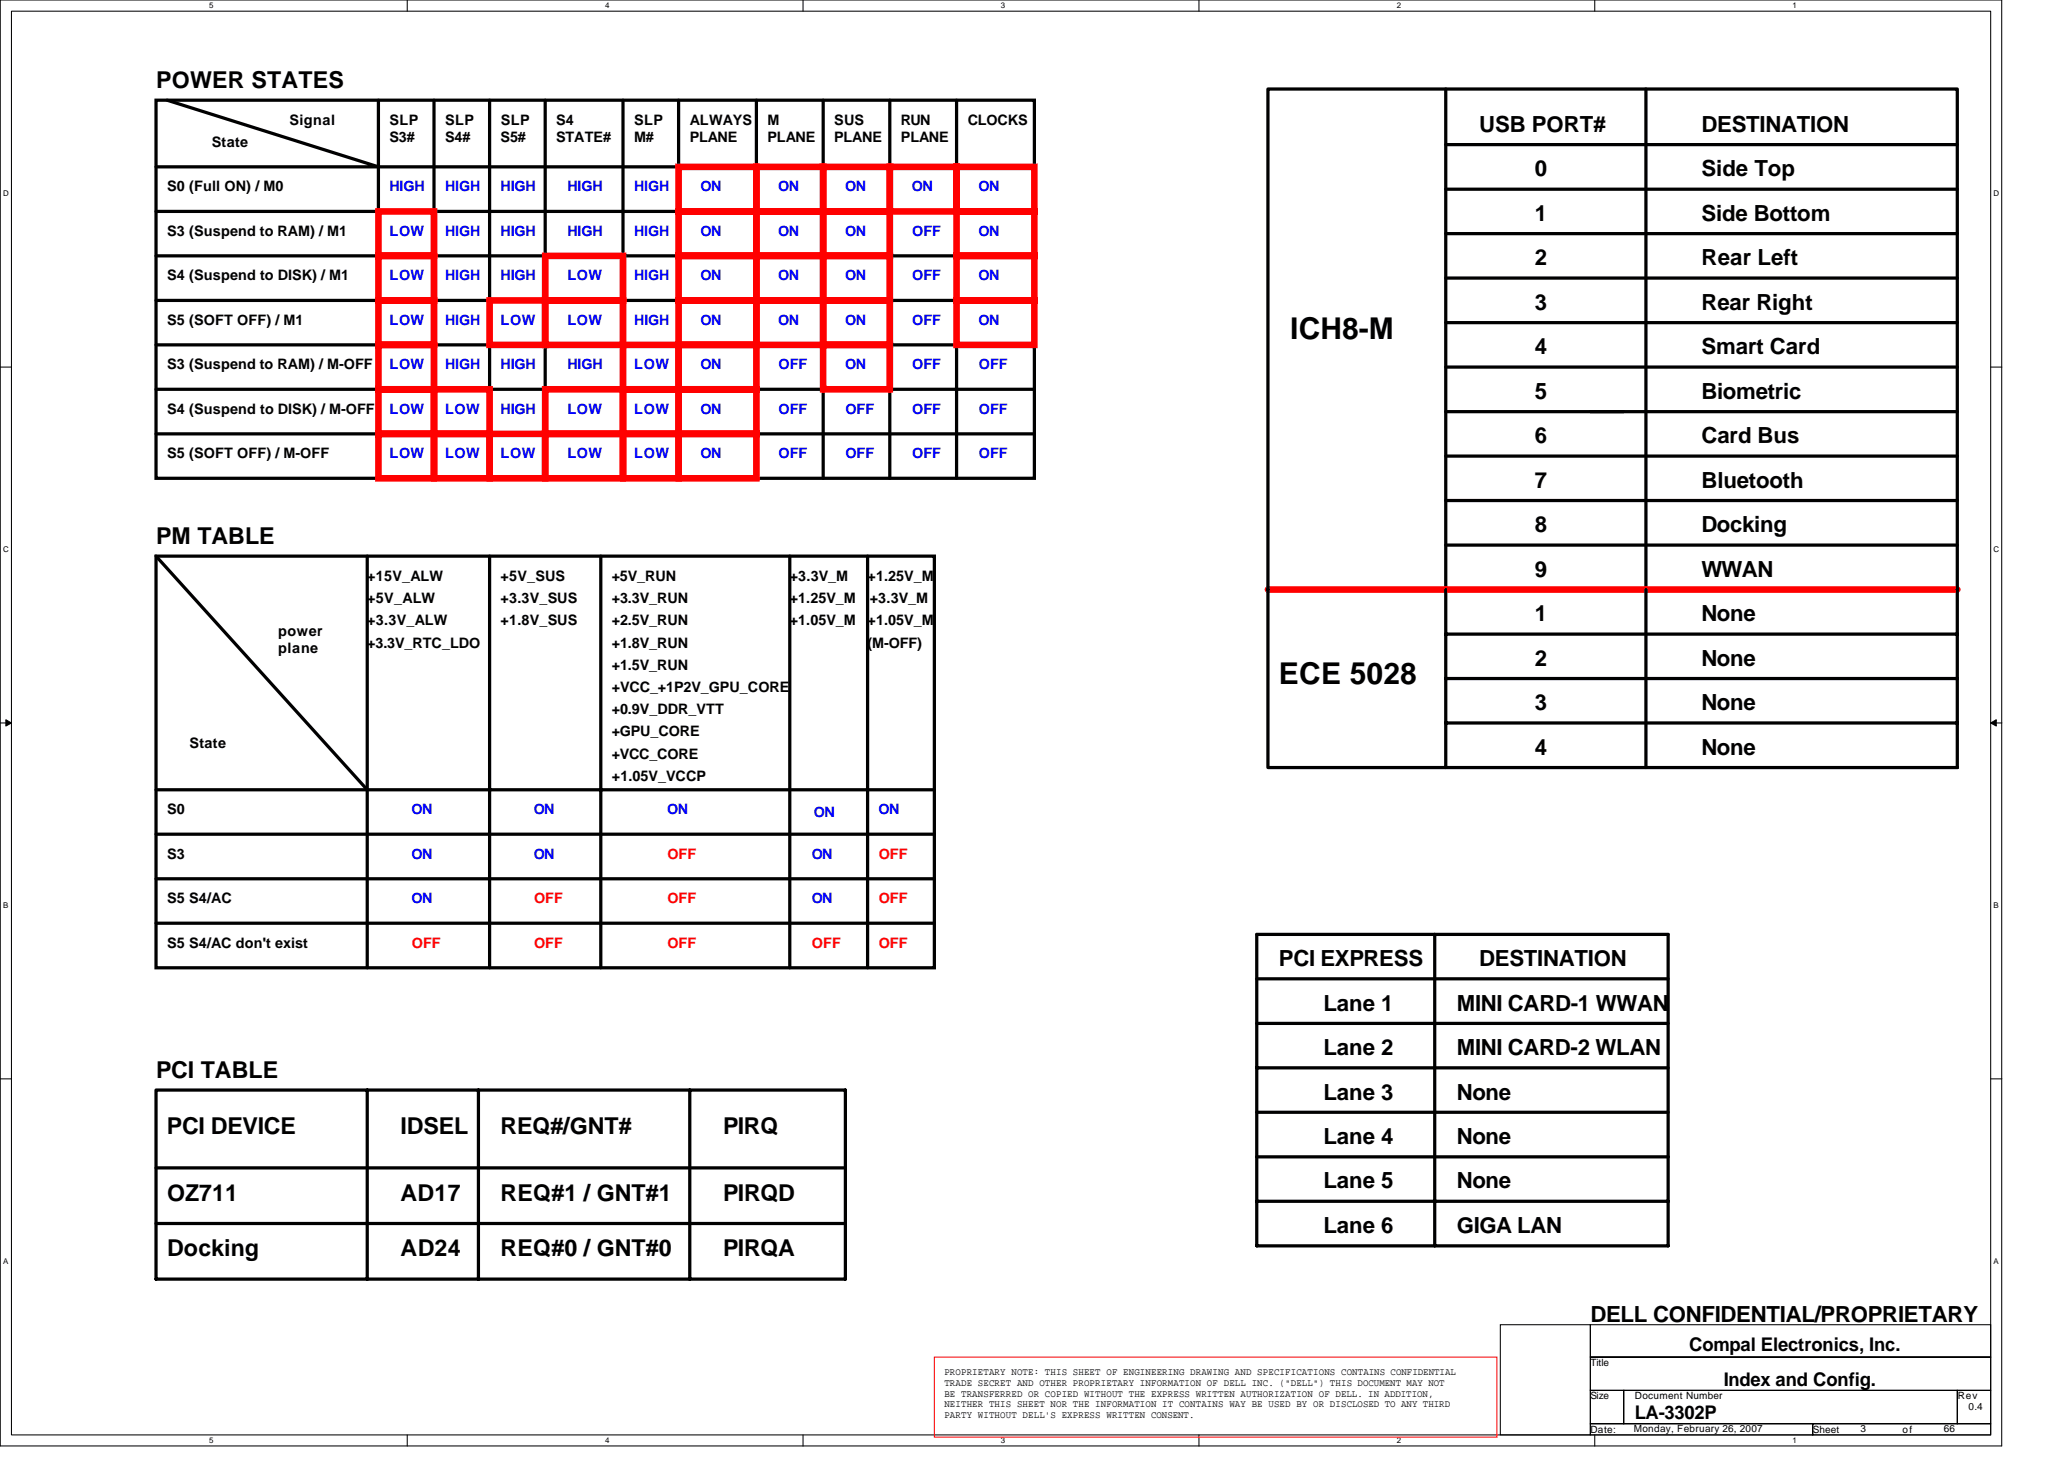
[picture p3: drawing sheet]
<svg xmlns="http://www.w3.org/2000/svg" width="297mm" height="210mm" viewBox="0 0 297 210" stroke-linecap="round" stroke-linejoin="round" font-family="sans-serif">
<defs><g id="words">
<g font-size="4.3">
<text x="185.7" y="48.8">ICH8-M</text>
<text x="184.1" y="98.4">ECE 5028</text>
</g>
<g font-size="3.3">
<text x="22.5" y="12.7">POWER STATES</text>
<text x="22.5" y="78.3">PM TABLE</text>
<text x="22.5" y="155.1">PCI TABLE</text>
<text x="24" y="163.1">PCI DEVICE</text>
<text x="57.7" y="163.1">IDSEL</text>
<text x="72" y="163.1">REQ#/GNT#</text>
<text x="104.1" y="163.1">PIRQ</text>
<text x="24" y="172.7">OZ711</text>
<text x="57.7" y="172.7">AD17</text>
<text x="72" y="172.7">REQ#1 / GNT#1</text>
<text x="104.1" y="172.7">PIRQD</text>
<text x="24" y="180.7">Docking</text>
<text x="57.7" y="180.7">AD24</text>
<text x="72" y="180.7">REQ#0 / GNT#0</text>
<text x="104.1" y="180.7">PIRQA</text>
</g>
<g font-size="3.2">
<text x="212.9" y="19">USB PORT#</text>
<text x="244.9" y="19">DESTINATION</text>
<text x="220.9" y="25.4">0</text>
<text x="244.9" y="25.4">Side Top</text>
<text x="220.9" y="31.8">1</text>
<text x="244.9" y="31.8">Side Bottom</text>
<text x="220.9" y="38.2">2</text>
<text x="244.9" y="38.2">Rear Left</text>
<text x="220.9" y="44.6">3</text>
<text x="244.9" y="44.6">Rear Right</text>
<text x="220.9" y="51">4</text>
<text x="244.9" y="51">Smart Card</text>
<text x="220.9" y="57.4">5</text>
<text x="244.9" y="57.4">Biometric</text>
<text x="220.9" y="63.8">6</text>
<text x="244.9" y="63.8">Card Bus</text>
<text x="220.9" y="70.2">7</text>
<text x="244.9" y="70.2">Bluetooth</text>
<text x="220.9" y="76.6">8</text>
<text x="244.9" y="76.6">Docking</text>
<text x="220.9" y="83">9</text>
<text x="244.9" y="83">WWAN</text>
<text x="220.9" y="89.4">1</text>
<text x="244.9" y="89.4">None</text>
<text x="220.9" y="95.8">2</text>
<text x="244.9" y="95.8">None</text>
<text x="220.9" y="102.2">3</text>
<text x="244.9" y="102.2">None</text>
<text x="220.9" y="108.6">4</text>
<text x="244.9" y="108.6">None</text>
<text x="184.1" y="139">PCI EXPRESS</text>
<text x="212.9" y="139">DESTINATION</text>
<text x="190.5" y="145.4">Lane 1</text>
<text x="209.7" y="145.4">MINI CARD-1 WWAN</text>
<text x="190.5" y="151.8">Lane 2</text>
<text x="209.7" y="151.8">MINI CARD-2 WLAN</text>
<text x="190.5" y="158.2">Lane 3</text>
<text x="209.7" y="158.2">None</text>
<text x="190.5" y="164.6">Lane 4</text>
<text x="209.7" y="164.6">None</text>
<text x="190.5" y="171">Lane 5</text>
<text x="209.7" y="171">None</text>
<text x="190.5" y="177.4">Lane 6</text>
<text x="209.7" y="177.4">GIGA LAN</text>
<text x="228.9" y="190.2">DELL CONFIDENTIAL/PROPRIETARY</text>
</g>
<g font-size="2.7">
<text x="243.1" y="194.4">Compal Electronics, Inc.</text>
<text x="248.1" y="199.3">Index and Config.</text>
<text x="235.3" y="204.2">LA-3302P</text>
</g>
<g font-size="2.1">
<text x="41.7" y="17.9">Signal</text>
<text x="56.1" y="17.9">SLP</text>
<text x="64.1" y="17.9">SLP</text>
<text x="72.1" y="17.9">SLP</text>
<text x="80" y="17.9">S4</text>
<text x="91.3" y="17.9">SLP</text>
<text x="99.3" y="17.9">ALWAYS</text>
<text x="110.5" y="17.9">M</text>
<text x="120.1" y="17.9">SUS</text>
<text x="129.7" y="17.9">RUN</text>
<text x="139.3" y="17.9">CLOCKS</text>
<text x="30.5" y="21.1">State</text>
<text x="56" y="20.4">S3#</text>
<text x="64" y="20.4">S4#</text>
<text x="72" y="20.4">S5#</text>
<text x="80" y="20.4">STATE#</text>
<text x="91.2" y="20.4">M#</text>
<text x="99.3" y="20.4">PLANE</text>
<text x="110.5" y="20.4">PLANE</text>
<text x="120.1" y="20.4">PLANE</text>
<text x="129.7" y="20.4">PLANE</text>
<text x="24" y="27.5">S0 (Full ON) / M0</text>
<text x="24" y="33.9">S3 (Suspend to RAM) / M1</text>
<text x="24" y="40.3">S4 (Suspend to DISK) / M1</text>
<text x="24" y="46.7">S5 (SOFT OFF) / M1</text>
<text x="24" y="53.1">S3 (Suspend to RAM) / M-OFF</text>
<text x="24" y="59.5">S4 (Suspend to DISK) / M-OFF</text>
<text x="24" y="65.9">S5 (SOFT OFF) / M-OFF</text>
<text x="52.8" y="83.5">+15V_ALW</text>
<text x="72" y="83.5">+5V_SUS</text>
<text x="88.1" y="83.5">+5V_RUN</text>
<text x="113.7" y="83.5">+3.3V_M</text>
<text x="124.9" y="83.5">+1.25V_M</text>
<text x="52.8" y="86.7">+5V_ALW</text>
<text x="52.8" y="89.9">+3.3V_ALW</text>
<text x="72" y="89.9">+1.8V_SUS</text>
<text x="72" y="86.7">+3.3V_SUS</text>
<text x="88" y="89.9">+2.5V_RUN</text>
<text x="88.1" y="86.7">+3.3V_RUN</text>
<text x="113.7" y="86.7">+1.25V_M</text>
<text x="113.7" y="89.9">+1.05V_M</text>
<text x="124.9" y="89.9">+1.05V_M</text>
<text x="125.2" y="86.7">+3.3V_M</text>
<text x="40" y="91.5">power</text>
<text x="40" y="94">plane</text>
<text x="52.8" y="93.2">+3.3V_RTC_LDO</text>
<text x="88.1" y="93.2">+1.8V_RUN</text>
<text x="124.9" y="93.2">(M-OFF)</text>
<text x="88.1" y="96.4">+1.5V_RUN</text>
<text x="88.1" y="99.5">+VCC_+1P2V_GPU_CORE</text>
<text x="27.3" y="107.5">State</text>
<text x="88.1" y="102.7">+0.9V_DDR_VTT</text>
<text x="88.1" y="105.9">+GPU_CORE</text>
<text x="88" y="112.4">+1.05V_VCCP</text>
<text x="88" y="109.2">+VCC_CORE</text>
<text x="24" y="117.2">S0</text>
<text x="24" y="123.5">S3</text>
<text x="24" y="129.9">S5 S4/AC</text>
<text x="24" y="136.4">S5 S4/AC don't exist</text>
</g>
<g font-size="2.1" fill="#00f">
<text x="56" y="27.5">HIGH</text>
<text x="64" y="27.5">HIGH</text>
<text x="72" y="27.5">HIGH</text>
<text x="81.7" y="27.5">HIGH</text>
<text x="91.3" y="27.5">HIGH</text>
<text x="100.8" y="27.5">ON</text>
<text x="112" y="27.5">ON</text>
<text x="121.6" y="27.5">ON</text>
<text x="131.2" y="27.5">ON</text>
<text x="140.8" y="27.5">ON</text>
<text x="56" y="33.9">LOW</text>
<text x="64" y="33.9">HIGH</text>
<text x="72" y="33.9">HIGH</text>
<text x="81.7" y="33.9">HIGH</text>
<text x="91.3" y="33.9">HIGH</text>
<text x="100.8" y="33.9">ON</text>
<text x="112" y="33.9">ON</text>
<text x="121.6" y="33.9">ON</text>
<text x="131.3" y="33.9">OFF</text>
<text x="140.8" y="33.9">ON</text>
<text x="56" y="40.3">LOW</text>
<text x="64" y="40.3">HIGH</text>
<text x="72" y="40.3">HIGH</text>
<text x="81.7" y="40.3">LOW</text>
<text x="91.3" y="40.3">HIGH</text>
<text x="100.8" y="40.3">ON</text>
<text x="112" y="40.3">ON</text>
<text x="121.6" y="40.3">ON</text>
<text x="131.3" y="40.3">OFF</text>
<text x="140.8" y="40.3">ON</text>
<text x="56" y="46.7">LOW</text>
<text x="64" y="46.7">HIGH</text>
<text x="72" y="46.7">LOW</text>
<text x="81.7" y="46.7">LOW</text>
<text x="91.3" y="46.7">HIGH</text>
<text x="100.8" y="46.7">ON</text>
<text x="112" y="46.7">ON</text>
<text x="121.6" y="46.7">ON</text>
<text x="131.3" y="46.7">OFF</text>
<text x="140.8" y="46.7">ON</text>
<text x="56" y="53.1">LOW</text>
<text x="64" y="53.1">HIGH</text>
<text x="72" y="53.1">HIGH</text>
<text x="81.7" y="53.1">HIGH</text>
<text x="91.3" y="53.1">LOW</text>
<text x="100.8" y="53.1">ON</text>
<text x="112.1" y="53.1">OFF</text>
<text x="121.6" y="53.1">ON</text>
<text x="131.3" y="53.1">OFF</text>
<text x="140.9" y="53.1">OFF</text>
<text x="56" y="59.5">LOW</text>
<text x="64" y="59.5">LOW</text>
<text x="72" y="59.5">HIGH</text>
<text x="81.7" y="59.5">LOW</text>
<text x="91.3" y="59.5">LOW</text>
<text x="100.8" y="59.5">ON</text>
<text x="112.1" y="59.5">OFF</text>
<text x="121.7" y="59.5">OFF</text>
<text x="131.3" y="59.5">OFF</text>
<text x="140.9" y="59.5">OFF</text>
<text x="56" y="65.9">LOW</text>
<text x="64" y="65.9">LOW</text>
<text x="72" y="65.9">LOW</text>
<text x="81.7" y="65.9">LOW</text>
<text x="91.3" y="65.9">LOW</text>
<text x="100.8" y="65.9">ON</text>
<text x="112.1" y="65.9">OFF</text>
<text x="121.7" y="65.9">OFF</text>
<text x="131.3" y="65.9">OFF</text>
<text x="140.9" y="65.9">OFF</text>
<text x="59.2" y="117.2">ON</text>
<text x="76.8" y="117.2">ON</text>
<text x="96" y="117.2">ON</text>
<text x="117.1" y="117.5">ON</text>
<text x="126.4" y="117.2">ON</text>
<text x="59.2" y="123.5">ON</text>
<text x="76.8" y="123.5">ON</text>
<text x="116.8" y="123.5">ON</text>
<text x="59.2" y="129.9">ON</text>
<text x="116.8" y="129.9">ON</text>
</g>
<g font-size="2.1" fill="#f00">
<text x="96.1" y="123.5">OFF</text>
<text x="126.5" y="123.5">OFF</text>
<text x="76.9" y="129.9">OFF</text>
<text x="96.1" y="129.9">OFF</text>
<text x="126.5" y="129.9">OFF</text>
<text x="59.3" y="136.4">OFF</text>
<text x="76.9" y="136.4">OFF</text>
<text x="96.1" y="136.4">OFF</text>
<text x="116.9" y="136.4">OFF</text>
<text x="126.5" y="136.4">OFF</text>
</g>
<g font-size="1.4">
<text x="135.9" y="197.8">PROPRIETARY NOTE: THIS SHEET OF ENGINEERING DRAWING AND SPECIFICATIONS CONTAINS CONFIDENTIAL</text>
<text x="228.9" y="196.5">Title</text>
<text x="135.9" y="199.4">TRADE SECRET AND OTHER PROPRIETARY INFORMATION OF DELL INC. (&quot;DELL&quot;) THIS DOCUMENT MAY NOT</text>
<text x="135.9" y="200.9">BE TRANSFERRED OR COPIED WITHOUT THE EXPRESS WRITTEN AUTHORIZATION OF DELL. IN ADDITION,</text>
<text x="135.9" y="202.5">NEITHER THIS SHEET NOR THE INFORMATION IT CONTAINS WAY BE USED BY OR DISCLOSED TO ANY THIRD</text>
<text x="228.9" y="201.3">Size</text>
<text x="235.3" y="201.3">Document Number</text>
<text x="281.7" y="201.3">Rev</text>
<text x="283.3" y="202.9">0.4</text>
<text x="135.9" y="204">PARTY WITHOUT DELL'S EXPRESS WRITTEN CONSENT.</text>
<text x="228.9" y="206.1">Date:</text>
<text x="235.1" y="206">Monday, February 26, 2007</text>
<text x="260.9" y="206.1">Sheet</text>
<text x="267.8" y="206">3</text>
<text x="273.8" y="206.1">of</text>
<text x="279.8" y="206">66</text>
</g>
<g font-size="1.1">
<text x="30.1" y="1.2">5</text>
<text x="87.1" y="1.2">4</text>
<text x="144" y="1.2">3</text>
<text x="201" y="1.2">2</text>
<text x="258" y="1.2">1</text>
<text x=".4" y="28.2">D</text>
<text x="286.9" y="28.2">D</text>
<text x=".4" y="79.4">C</text>
<text x="286.9" y="79.4">C</text>
<text x=".4" y="130.6">B</text>
<text x="286.9" y="130.6">B</text>
<text x=".4" y="181.8">A</text>
<text x="286.9" y="181.8">A</text>
<text x="30.1" y="207.6">5</text>
<text x="87.1" y="207.6">4</text>
<text x="144" y="207.6">3</text>
<text x="201" y="207.6">2</text>
<text x="258" y="207.6">1</text>
</g>
</g></defs>
<path d="M0 0h288.1v208h-288.1zM1.6 1.6h284.9v204.8h-284.9z" fill="none" stroke="#000" stroke-width=".15"/>
<g fill="#fff">
<path d="M30.1 .2h.6v1.2h-.6z"/>
<path d="M30.1 206.6h.6v1.3h-.6z"/>
</g>
<path d="M58.6 0v1.6M58.6 206.4v1.6" fill="none" stroke="#000" stroke-width=".15"/>
<g fill="#fff">
<path d="M87.1 .2h.6v1.2h-.6z"/>
<path d="M87.1 206.6h.6v1.3h-.6z"/>
</g>
<path d="M115.6 0v1.6M115.6 206.4v1.6" fill="none" stroke="#000" stroke-width=".15"/>
<g fill="#fff">
<path d="M144 .2h.6v1.2h-.6z"/>
<path d="M144 206.6h.6v1.3h-.6z"/>
</g>
<path d="M172.5 0v1.6M172.5 206.4v1.6" fill="none" stroke="#000" stroke-width=".15"/>
<g fill="#fff">
<path d="M201 .2h.6v1.2h-.6z"/>
<path d="M201 206.6h.6v1.3h-.6z"/>
</g>
<path d="M229.5 0v1.6M229.5 206.4v1.6" fill="none" stroke="#000" stroke-width=".15"/>
<g fill="#fff">
<path d="M258 .2h.6v1.2h-.6z"/>
<path d="M258 206.6h.6v1.3h-.6z"/>
<path d="M.4 27.2h.8v1.3h-.8z"/>
<path d="M286.9 27.2h.8v1.3h-.8z"/>
<path d="M.4 78.4h.8v1.3h-.8z"/>
<path d="M286.9 78.4h.8v1.3h-.8z"/>
</g>
<path d="M0 52.8h1.6M286.5 52.8h1.6" fill="none" stroke="#000" stroke-width=".15"/>
<g fill="#fff">
<path d="M.4 129.6h.8v1.3h-.8z"/>
<path d="M286.9 129.6h.7v1.3h-.7z"/>
</g>
<path d="M0 104h1.6M286.5 104h1.6" fill="none" stroke="#000" stroke-width=".15"/>
<path d="M.8 103.5l.8 .5-.8 .5zM286.5 104l.8-.5v1z" fill="#000" stroke="#000" stroke-width=".14"/>
<g fill="#fff">
<path d="M.4 180.8h.8v1.3h-.8z"/>
<path d="M286.9 180.8h.7v1.3h-.7z"/>
</g>
<path d="M0 155.2h1.6M286.5 155.2h1.6M215.9 190.6h13v15.8h-13zM228.9 190.6h57.6v4.6h-57.6zM228.9 195.2h57.6v4.8h-57.6zM228.9 200h4.8v4.8h-4.8zM228.9 204.8h32v1.6h-32zM233.7 200h48v4.8h-48zM260.9 204.8h25.6v1.6h-25.6zM281.7 200h4.8v4.8h-4.8z" fill="none" stroke="#000" stroke-width=".15"/>
<g fill="none" stroke="#000" stroke-width=".47">
<path d="M22.5 14.4h126.4v54.4h-126.4zM24 14.4l30.5 9.6M54.5 14.4v54.4M62.5 14.4v54.4M70.5 14.4v54.4M78.5 14.4v54.4M89.7 14.4v54.4M97.7 14.4v54.4M108.9 14.4v54.4M118.5 14.4v54.4M128.1 14.4v54.4M137.7 14.4v54.4"/>
<path d="M182.5 12.8h99.2v97.6h-99.2zM208.1 12.8v97.6M236.9 12.8v97.6M22.5 30.4h126.4M22.5 24h126.4M22.5 36.8h126.4M208.1 27.2h73.6M208.1 33.6h73.6M208.1 20.8h73.6M22.5 56h126.4M22.5 43.2h126.4M22.5 49.6h126.4"/>
<path d="M208.1 59.2h73.6M208.1 46.4h73.6M208.1 52.8h73.6M208.1 40h73.6M22.5 62.4h126.4M208.1 65.6h73.6M208.1 78.4h73.6M208.1 72h73.6M22.5 80h112v59.2h-112zM22.5 80l30.3 33.6M52.8 80v59.2M70.5 80v59.2"/>
<path d="M86.5 80v59.2M113.7 80v59.2M124.9 80v59.2M208.1 91.2h73.6M208.1 97.6h73.6M22.5 113.6h112M208.1 104h73.6M22.5 120h112M22.5 126.4h112M22.5 132.8h112M180.9 134.4h59.2v44.8h-59.2zM206.5 134.4v44.8"/>
<path d="M22.5 156.8h99.2v27.2h-99.2zM52.8 156.8v27.2M68.9 156.8v27.2M99.3 156.8v27.2M180.9 147.2h59.2M180.9 140.8h59.2M180.9 153.6h59.2M22.5 176h99.2M22.5 168h99.2M180.9 166.4h59.2M180.9 160h59.2M180.9 172.8h59.2"/>
</g>
<path d="M134.5 195.2h80.9v11.6h-80.9z" fill="none" stroke="#f00" stroke-width=".15"/>
<g fill="none" stroke="#f00" stroke-width=".95">
<path d="M54.5 36.8h8v6.4h-8zM54.5 30.4h8v6.4h-8zM78.5 36.8h11.2v6.4h-11.2zM97.7 36.8h11.2v6.4h-11.2zM97.7 30.4h11.2v6.4h-11.2zM97.7 24h11.2v6.4h-11.2zM108.9 36.8h9.6v6.4h-9.6zM108.9 30.4h9.6v6.4h-9.6zM108.9 24h9.6v6.4h-9.6zM118.5 36.8h9.6v6.4h-9.6zM118.5 30.4h9.6v6.4h-9.6zM118.5 24h9.6v6.4h-9.6z"/>
<path d="M128.1 24h9.6v6.4h-9.6zM137.7 24h11.2v6.4h-11.2zM137.7 30.4h11.2v6.4h-11.2zM137.7 36.8h11.2v6.4h-11.2zM54.5 56h8v6.4h-8zM54.5 49.6h8v6.4h-8zM54.5 43.2h8v6.4h-8zM62.5 56h8v6.4h-8zM70.5 43.2h8v6.4h-8zM78.5 56h11.2v6.4h-11.2zM78.5 43.2h11.2v6.4h-11.2zM89.7 56h8v6.4h-8z"/>
<path d="M89.7 49.6h8v6.4h-8zM97.7 56h11.2v6.4h-11.2zM97.7 49.6h11.2v6.4h-11.2zM97.7 43.2h11.2v6.4h-11.2zM108.9 43.2h9.6v6.4h-9.6zM118.5 49.6h9.6v6.4h-9.6zM118.5 43.2h9.6v6.4h-9.6zM137.7 43.2h11.2v6.4h-11.2zM54.5 62.4h8v6.4h-8zM62.5 62.4h8v6.4h-8zM70.5 62.4h8v6.4h-8zM78.5 62.4h11.2v6.4h-11.2z"/>
<path d="M89.7 62.4h8v6.4h-8zM97.7 62.4h11.2v6.4h-11.2zM182.5 84.8h99.2"/>
</g>
<use href="#words"/>
</svg>
